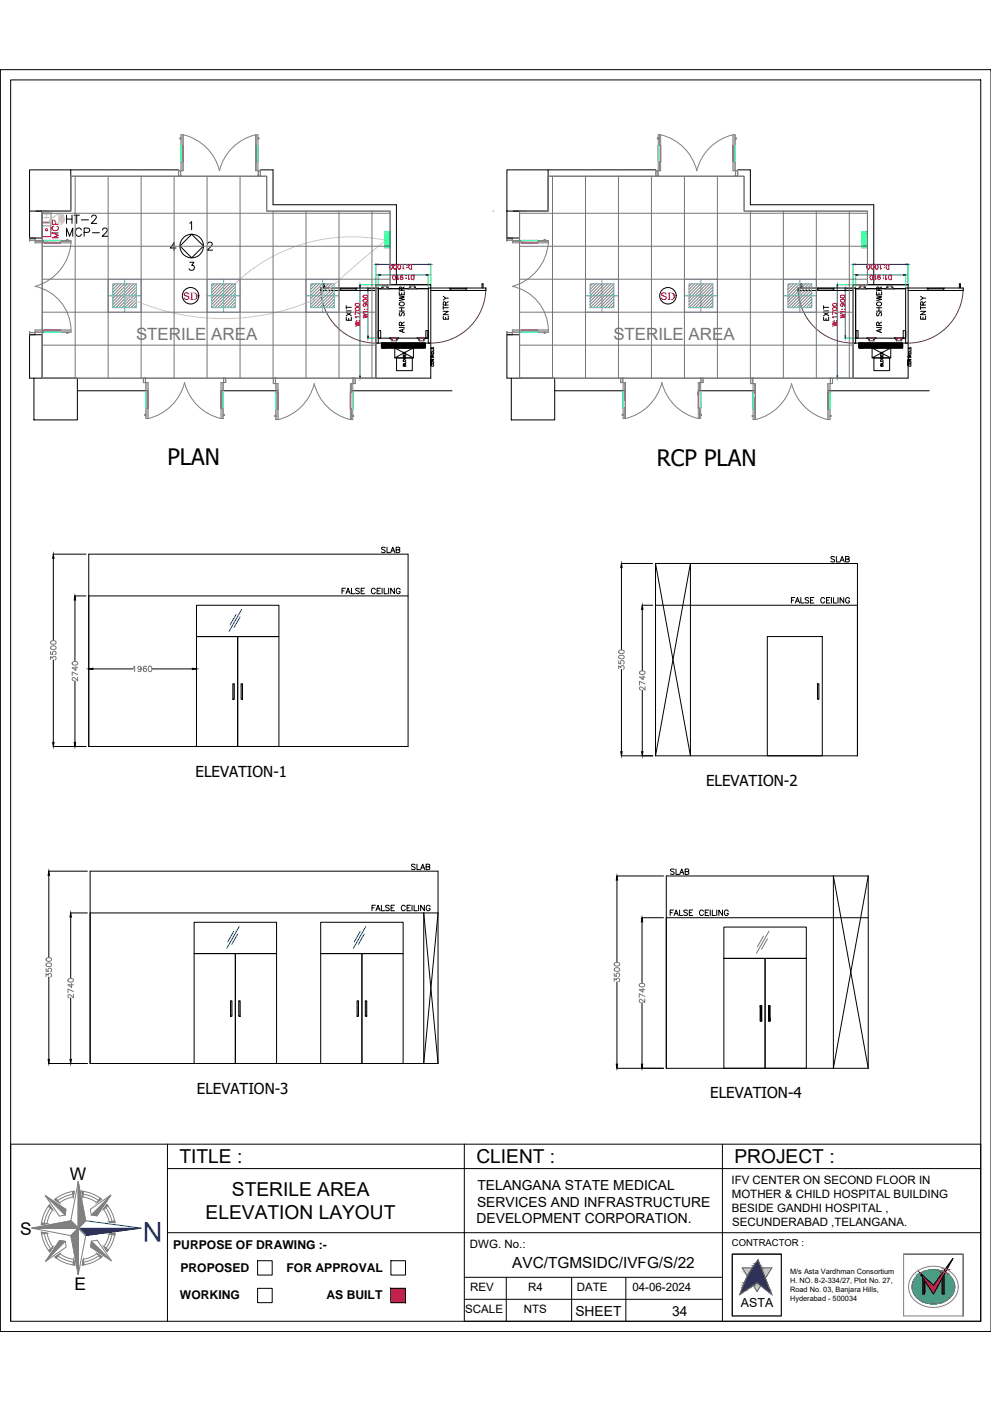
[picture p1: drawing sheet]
<svg xmlns="http://www.w3.org/2000/svg" width="420mm" height="594mm" viewBox="0 0 420 594" stroke-linecap="round" stroke-linejoin="round" font-family="sans-serif">
<defs><g id="words">
<text font-size="11.6" fill="#00f" x="68.8" y="518.3" transform="rotate(180 68.8 518.3)">N</text>
<g font-size="9.6">
<text x="71" y="197.3">PLAN</text>
<text x="278.5" y="197.4">RCP PLAN</text>
</g>
<g font-size="8.1">
<text x="76.1" y="493.3">TITLE :</text>
<text x="202" y="493.3">CLIENT :</text>
<text x="311.4" y="493.3">PROJECT :</text>
<text x="98.3" y="507.1">STERILE AREA</text>
<text x="87.2" y="516.9">ELEVATION LAYOUT</text>
</g>
<g font-size="7.4">
<text x="29.6" y="500.2">W</text>
<text x="8.5" y="523.5">S</text>
<text x="31.7" y="546.8">E</text>
</g>
<g font-size="7.2" fill="#767676">
<text x="57.7" y="144.1">STERILE AREA</text>
<text x="260" y="144.1">STERILE AREA</text>
</g>
<text font-size="7.1" x="27.2" y="96">HT-2</text>
<text font-size="7.1" fill="#808080" x="27.2" y="101.6">MCP-2</text>
<text font-size="6.5" x="217.2" y="537.5">AVC/TGMSIDC/IVFG/S/22</text>
<g font-size="6.4">
<text x="82.9" y="329.3">ELEVATION-1</text>
<text x="299.3" y="333.3">ELEVATION-2</text>
<text x="83.5" y="463.8">ELEVATION-3</text>
<text x="301.1" y="465.8">ELEVATION-4</text>
</g>
<text font-size="6.2" fill="#f0f" x="26.1" y="102" transform="rotate(-90 26.1 102)">MCP</text>
<g font-size="5.9">
<text x="202.4" y="504.7">TELANGANA STATE MEDICAL</text>
<text x="202.3" y="511.7">SERVICES AND INFRASTRUCTURE</text>
<text x="202.1" y="518.8">DEVELOPMENT CORPORATION.</text>
<text x="244" y="558.1">SHEET</text>
<text x="285" y="558.1">34</text>
</g>
<text font-size="5.7" fill="#dddd6e" x="22.2" y="96" transform="rotate(-90 22.2 96)">HT</text>
<g font-size="5.7">
<text x="160.9" y="235.7">SLAB</text>
<text x="351.4" y="239.5">SLAB</text>
<text x="173.6" y="370.1">SLAB</text>
<text x="283.3" y="372.2">SLAB</text>
</g>
<g font-size="5.3">
<text x="150.3" y="136.9" transform="rotate(-90 150.3 136.9)">EXIT</text>
<text x="191.2" y="136.5" transform="rotate(-90 191.2 136.5)">ENTRY</text>
<text x="352.4" y="136.9" transform="rotate(-90 352.4 136.9)">EXIT</text>
<text x="393.7" y="136.5" transform="rotate(-90 393.7 136.5)">ENTRY</text>
<text x="144.3" y="252.9">FALSE CEILING</text>
<text x="334.8" y="256.8">FALSE CEILING</text>
<text x="157" y="387.3">FALSE CEILING</text>
<text x="314.1" y="554.3">ASTA</text>
</g>
<g font-size="5.3" fill="#f00">
<text x="172.5" y="142.2" transform="rotate(-90 172.5 142.2)">AIR SHOWER</text>
<text x="375" y="142.2" transform="rotate(-90 375 142.2)">AIR SHOWER</text>
</g>
<g font-size="5.2">
<text x="73.4" y="529.4">PURPOSE OF DRAWING :-</text>
<text x="76.5" y="539.4">PROPOSED</text>
<text x="121.5" y="539.4">FOR APPROVAL</text>
<text x="76.3" y="550.7">WORKING</text>
<text x="138.4" y="550.7">AS BUILT</text>
</g>
<g font-size="4.9">
<text x="310.1" y="502">IFV CENTER ON SECOND FLOOR IN</text>
<text x="310.2" y="507.9">MOTHER &amp; CHILD HOSPITAL BUILDING</text>
<text x="310.2" y="513.8">BESIDE GANDHI HOSPITAL ,</text>
<text x="310.4" y="519.7">SECUNDERABAD ,TELANGANA.</text>
<text x="199.3" y="529.1">DWG. No.:</text>
<text x="199.3" y="547.6">REV</text>
<text x="223.9" y="547.6">R4</text>
<text x="244.6" y="547.6">DATE</text>
<text x="268.1" y="547.6">04-06-2024</text>
<text x="197.3" y="556.9">SCALE</text>
<text x="222.1" y="556.9">NTS</text>
</g>
<g font-size="4.4" fill="#f00">
<text x="77.6" y="127">SD</text>
<text x="280" y="127">SD</text>
</g>
<text font-size="4" x="310.3" y="528.3">CONTRACTOR :</text>
<g font-size="3.1">
<text x="335" y="544.1">H. NO. 8-2-334/27, Plot No. 27,</text>
<text x="335" y="540.4">M/s Asta Vardhman Consortium</text>
<text x="335" y="551.6">Hyderabad - 500034</text>
<text x="335" y="547.9">Road No. 03, Banjara Hills,</text>
</g>
</g></defs>
<!-- layer: FA-MNUAL CALL POINT -->
<path d="M17.9 94.5h3.7v5.9h-3.7z" fill="none" stroke="#f00" stroke-width=".42"/>
<!-- layer: WALL -->
<g fill="none" stroke="#000" stroke-width=".42">
<path d="M30 72h45.7M110.4 72h5.4v14.8h52.3v33.9M232.4 72h45.7M312.8 72h5.3v14.8h52.4v33.9M12.5 89.5v11.4h5.4v-11.4M15.2 89.5h5.4M209.1 89.5h.1M214.9 89.5v11.4h5.4v-11.4M217.6 89.5h5.3M14.4 160.3h-1.9v-18.4h5.4v18.4M32.8 165.7h30M93.7 165.7h24.2"/>
<path d="M148.5 165.7h43.1M216.8 160.3h-1.9v-18.4h5.4v18.4M235.2 165.7h30M296.1 165.7h24.2M350.9 165.7h43.1M22.6 235h13.9M22.6 236.7v34.9M37.6 235h135.4v81.5h-135.4zM263.4 238.9h13.4M277.9 238.9h85.6v81.6h-85.6M277.9 238.9v81.6M277.9 238.9l14.8 81.6v-81.6l-14.8 81.6"/>
<path d="M31.7 252.7h4.8M31.8 254.4v26.1M37.6 252.7h135.4M263.5 240.7v34.9M272.3 256.6h4.5M272.3 258.4v26.1M277.9 256.6h85.6M22.6 279.9v34.9M31.8 288.7v26.1M39.4 283.6h17.1M64.4 283.6h17.1M83.3 283.5v.1"/>
<path d="M263.5 283.8v34.9M272.3 292.7v26M22.6 316.5h13.9M263.4 320.5h13.4M20.7 369.4h16.3M20.7 371.2v34.9M38.2 369.4h147.5v81.6h-147.5zM261.5 371.4h19.8M261.6 373.2v34.9M368.1 371.4h-85.6v81.6h85.6M368.1 371.4v81.6M368.1 371.4l-14.8 81.6v-81.6l14.8 81.6"/>
<path d="M29.9 387.1h7.1M30 388.9v26M38.2 387.1h147.5l-6 63.9v-63.9l6 63.9M272.2 389.2h9.1M272.2 390.9v26.1M282.5 389.2h85.6M20.7 414.3v34.9M261.6 416.3v35M30 423.2v26M272.2 425.2v26.1M20.7 451h16.3M261.5 453h19.8"/>
</g>
<!-- layer: COL -->
<path d="M12.5 72h17.5v17.5h-17.5zM214.9 72h17.5v17.5h-17.5zM14.4 160.3h18.4v17.8h-18.4zM216.8 160.3h18.4v17.8h-18.4z" fill="none" stroke="#000" stroke-width=".42"/>
<!-- layer: Double Leaf Door -->
<g fill="none" stroke="#f0f" stroke-width=".42">
<path d="M76.7 61.7l.1 6.9zM76.7 61.7v6.9h1v-6.9M76.7 61.7h1M76.8 61.7v6.9M77.6 61.7l.1 6.9zM77.6 61.7v6.9M108.4 61.7l.1 6.9zM108.4 61.7v6.9h1v-6.9M108.4 61.7h1M108.5 61.7v6.9M109.3 61.7l.1 6.9zM109.3 61.7v6.9"/>
<path d="M279.1 61.7l.1 6.9zM279.1 61.7v6.9h1v-6.9M279.1 61.7h1M279.2 61.7v6.9M280 61.7l.1 6.9zM280 61.7v6.9M310.7 61.7l.1 6.9zM310.7 61.7v6.9h1.1v-6.9M310.7 61.7h1.1M310.8 61.7v6.9M311.6 61.7l.2 6.9zM311.6 61.7v6.9"/>
<path d="M18.7 102.9l6.9 .1zM18.7 102l6.9 .1zM18.7 102.9h6.9M18.7 102.1h6.9M25.6 102h-6.9v1h6.9M221.1 102.9l6.9 .1zM221.1 102l6.9 .1zM221.1 102.9h6.9M221.1 102.1h6.9M228 102h-6.9v1h6.9M228 102v1M18.7 139.9l6.9 .1z"/>
<path d="M25.6 139.9h-6.9v1h6.9M25.6 139.9v1M221.1 139.9l6.9 .1zM228 139.9h-6.9v1h6.9M228 139.9v1M18.7 140.8l6.9 .1zM18.7 140h6.9M18.7 140.8h6.9M221.1 140.8l6.9 .1zM221.1 140h6.9M221.1 140.8h6.9M61.8 166.1l.1 6.9z"/>
<path d="M61.8 173v-6.9h1v6.9M61.8 173h1M61.9 166.1v6.9M62.7 166.1l.1 6.9zM62.7 166.1v6.9M93.7 166.1l.1 6.9zM93.7 173v-6.9h1v6.9M93.7 173h1M93.8 166.1v6.9M94.6 166.1l.1 6.9zM94.6 166.1v6.9M116.9 166.5l.1 6.9z"/>
<path d="M116.9 173.4v-6.9h1v6.9M116.9 173.4h1M117 166.5v6.9M117.8 166.5l.1 6.9zM117.8 166.5v6.9M148.5 166.5l.2 6.9zM148.5 173.4v-6.9h1.1v6.9M148.5 173.4h1.1M148.7 166.5v6.9M149.5 166.5l.1 6.9zM149.5 166.5v6.9M264.2 166.1l.1 6.9z"/>
<path d="M264.2 173v-6.9h1v6.9M264.2 173h1M264.3 166.1v6.9M265.1 166.1l.1 6.9zM265.1 166.1v6.9M296.1 166.1l.1 6.9zM296.1 173v-6.9h1v6.9M296.1 173h1M296.2 166.1v6.9M297 166.1l.1 6.9zM297 166.1v6.9M319.3 166.5l.1 6.9z"/>
<path d="M319.3 173.4v-6.9h1v6.9M319.3 173.4h1M319.4 166.5v6.9M320.2 166.5l.1 6.9zM320.2 166.5v6.9M350.9 166.5l.1 6.9zM350.9 173.4v-6.9h1v6.9M350.9 173.4h1M351 166.5v6.9M351.8 166.5l.1 6.9zM351.8 166.5v6.9"/>
</g>
<g fill="#f0f" stroke="#f0f" stroke-width=".42">
<path d="M18.7 103l6.9-.1zM18.7 102.9h6.9z"/>
<path d="M18.7 102.1l6.9-.1zM18.7 102h6.9z"/>
<path d="M18.7 140l6.9-.1zM18.7 139.9h6.9z"/>
<path d="M18.7 140.9l6.9-.1zM18.7 140.8h6.9z"/>
<path d="M77.6 61.7l.1 6.9zM77.6 61.7l.1 6.9z"/>
<path d="M76.7 61.7l.1 6.9zM76.7 61.7l.1 6.9z"/>
<path d="M108.4 61.7l.1 6.9zM108.4 61.7l.1 6.9z"/>
<path d="M109.3 61.7l.1 6.9zM109.3 61.7l.1 6.9z"/>
<path d="M93.7 166.1l.1 6.9zM93.7 166.1l.1 6.9z"/>
<path d="M94.6 166.1l.1 6.9zM94.6 166.1l.1 6.9z"/>
<path d="M62.7 166.1l.1 6.9zM62.7 166.1l.1 6.9z"/>
<path d="M61.8 166.1l.1 6.9zM61.8 166.1l.1 6.9z"/>
<path d="M117.9 166.5l-.1 6.9zM117.8 166.5v6.9z"/>
<path d="M117 166.5l-.1 6.9zM116.9 166.5v6.9z"/>
<path d="M148.7 166.5l-.2 6.9zM148.5 166.5v6.9z"/>
<path d="M149.6 166.5l-.1 6.9zM149.5 166.5v6.9z"/>
<path d="M221.1 103l6.9-.1zM221.1 102.9h6.9z"/>
<path d="M221.1 102.1l6.9-.1zM221.1 102h6.9z"/>
<path d="M221.1 140l6.9-.1zM221.1 139.9h6.9z"/>
<path d="M221.1 140.9l6.9-.1zM221.1 140.8h6.9z"/>
<path d="M280 61.7l.1 6.9zM280 61.7l.1 6.9z"/>
<path d="M279.1 61.7l.1 6.9zM279.1 61.7l.1 6.9z"/>
<path d="M310.7 61.7l.1 6.9zM310.7 61.7l.1 6.9z"/>
<path d="M311.6 61.7l.2 6.9zM311.6 61.7l.2 6.9z"/>
<path d="M296.1 166.1l.1 6.9zM296.1 166.1l.1 6.9z"/>
<path d="M297 166.1l.1 6.9zM297 166.1l.1 6.9z"/>
<path d="M265.1 166.1l.1 6.9zM265.1 166.1l.1 6.9z"/>
<path d="M264.2 166.1l.1 6.9zM264.2 166.1l.1 6.9z"/>
<path d="M320.3 166.5l-.1 6.9zM320.2 166.5v6.9z"/>
<path d="M319.4 166.5l-.1 6.9zM319.3 166.5v6.9z"/>
<path d="M351 166.5l-.1 6.9zM350.9 166.5v6.9z"/>
<path d="M351.9 166.5l-.1 6.9zM351.8 166.5v6.9z"/>
</g>
<g fill="none" stroke="#808080" stroke-width=".42">
<path d="M76.4 58.6v.2M76.4 58.9v.1M76.4 59h.3M76.7 58.4l-.3 .1v.4M77.2 57.2v4.5M77.7 57.2h-1v15.2M77.7 57.2v15.2h-2v2.3h1.2h-.3v-2.3M108.4 57.2a20.7 20.7 0 0 0-15.4 15.2 20.6 20.6 0 0 0-15.3-15.2M108.4 57.2v15.2h2v2.3h-1.2h.3v-2.3M108.4 57.2h1v15.2M108.9 57.2v4.5M109.4 58.4l.3 .1v.4"/>
<path d="M109.4 59h.3M109.7 58.9v.1M109.7 58.6v.2M278.8 58.6v.2M278.8 58.9v.1M278.8 59h.3M279.1 58.4l-.3 .1v.4M279.6 57.2v4.5M280.1 57.2v15.2h-2v2.3h1.2h-.3v-2.3M280.1 57.2h-1v15.2M310.7 57.2a20.6 20.6 0 0 0-15.3 15.2 20.6 20.6 0 0 0-15.3-15.2M310.7 57.2v15.2h2.1v2.3h-1.2h.3v-2.3"/>
<path d="M310.7 57.2h1.1v15.2M311.2 57.2v4.5M311.8 58.4l.3 .1v.4M311.8 59h.2M312.1 58.9l-.1 .1M312.1 58.6v.2M76.6 72.4v2.2M77.2 68.6v3.8M108.9 68.6v3.8M109.2 74.7h.1M110.4 72.4v2.3M278.1 72.4v2.3"/>
<path d="M279.2 74.7h.1M279.6 68.6v3.8M311.2 68.6v3.8M311.8 72.4v2.2M312.7 72.4v2.3M12.6 102.1h.1M12.6 101.8l2.3 .1M14.8 101h-2.2l-.1 1.1v-1.2h2.4v2.1h15.2a20.8 20.8 0 0 1-15.2 18.4 19.2 19.2 0 0 1 15.2 18.5M14.9 102.5h3.8M14.9 102h15.2M215 101h2.2v.8M215 102.1h.1"/>
<path d="M215 101.8l2.2 .1M215 101.9l-.1 .2v-1.2h2.3v2.1h15.3M217.2 102.5h3.9M217.2 102h15.3v1M228 102.5h4.5M230.8 101.6h.2M231.1 101.6l.1 .1M231.1 101.6h-.4v.4M231.2 101.7v.3M232.5 103a20.8 20.8 0 0 1-15.3 18.4 19.2 19.2 0 0 1 15.3 18.5M30.1 139.9h-15.2v2h-2.4l.1-1.2v1.2M30.1 139.9v1h-15.2"/>
<path d="M232.5 139.9v1h-15.3M232.5 139.9h-15.3v2h-2.3v-1.2l.1 .3h2.2M12.6 141.1h2.2M12.6 141h2.3M14.9 140.4h3.8M25.6 140.4h4.5M28.3 140.9v.4l.5-.1v-.3M28.5 141.3h.1M215 141.1h2.2v.8M217.2 140.4h3.9M228 140.4h4.5M230.7 140.9v.4l.5-.1v-.3"/>
<path d="M230.8 141.3h.2M60.8 160.4v1.8h.9M61.5 175.8v.2M61.5 176.1v.1M61.5 176.2h.3M61.7 162.2v-1.8h.3h-1.2v1.8h2v15.3M61.8 175.7h-.3v.4M61.8 162.2v15.3h1M61.9 160.4h.1M62.3 162.2v3.9M62.3 173v4.5M62.8 177.5a20.8 20.8 0 0 0 15.4-15.3 20.8 20.8 0 0 0 15.5 15.3"/>
<path d="M94.2 162.2v3.9M94.2 173v4.5M94.7 175.7h.3v.4M94.7 176.2h.3M94.7 162.2v15.3h-1M94.8 160.5v1.7M95 175.8v.2M95 176.1v.1M95.7 162.2h-.9v-1.8h-.3h1.2v1.8h-2v15.3M115.9 160.4v2.2h.9M116.6 176.6h.1M116.6 176.3v.2"/>
<path d="M116.6 176.2v.4M116.6 176.1v.1M116.6 176.1h.3M116.6 176.6h.3M116.8 160.4v2.3M116.8 160.5l.3-.2h-1.2v2.4h2v15.2M116.9 162.7v15.2h1M117 160.4h.1M117.4 162.7v3.8M117.4 173.4v4.5M148.5 177.9a20.6 20.6 0 0 1-15.3-15.2 20.6 20.6 0 0 1-15.3 15.2M149.1 162.7v3.8"/>
<path d="M149.1 173.4v4.5M149.4 160.4h.1M149.6 176.1h.3M149.6 176.6h.3M149.6 162.7v15.2h-1.1M149.7 160.5l-.3-.2h1.2v2.4h-2.1v15.2M149.7 160.4v2.3M149.9 176.1v.1M149.9 176.6h.1M149.9 176.3v.2M149.9 176.2v.4M150.5 160.4v2.2h-.8"/>
<path d="M263.2 162.2h.8M263.8 175.8v.2M264.1 162.2l-.1-1.8h.4h-1.3v1.8h2.1v15.3M264.2 175.7h-.4l.1 .5h.3M264.2 162.2v15.3h1M264.7 162.2v3.9M264.7 173v4.5M265.2 177.5a20.8 20.8 0 0 0 15.4-15.3 20.8 20.8 0 0 0 15.5 15.3M296.6 162.2v3.9M296.6 173v4.5M297.1 175.7h.3v.5h-.3M297.1 162.2v15.3h-1"/>
<path d="M297.2 162.2v-1.8h-.3h1.2v1.8h-2v15.3M297.2 162.2h.9M297.4 175.8v.2M318.3 162.6h.8M318.9 176.3v.2M319.1 160.4l.1 2.3M319.2 160.5l.3-.2h-1.2v2.4h2v15.2M319.3 176.1l-.4 .1 .1 .4h.3M319.3 162.7v15.2h1M319.8 162.7v3.8M319.8 173.4v4.5M350.9 177.9a20.6 20.6 0 0 1-15.3-15.2 20.6 20.6 0 0 1-15.3 15.2"/>
<path d="M351.4 162.7v3.8M351.4 173.4v4.5M351.9 176.1l.4 .1v.4h-.4M351.9 162.7v15.2h-1M352 162.7v-2.2l-.2-.2h1.2v2.4h-2.1v15.2M352.1 160.4v2.2h.8M352.3 176.3v.2"/>
</g>
<g fill="none" stroke="#0ff" stroke-width=".42">
<path d="M76.7 61.7l.1 6.9zM109.3 61.7l.1 6.9zM279.1 61.7l.1 6.9zM311.6 61.7l.2 6.9zM18.7 102l6.9 .1zM221.1 102l6.9 .1zM18.7 140.8l6.9 .1zM221.1 140.8l6.9 .1zM61.8 166.1l.1 6.9zM94.6 166.1l.1 6.9zM116.9 166.5l.1 6.9zM149.5 166.5l.1 6.9z"/>
<path d="M264.2 166.1l.1 6.9zM297 166.1l.1 6.9zM319.3 166.5l.1 6.9zM351.8 166.5l.1 6.9z"/>
</g>
<!-- layer: AIR SHOWER -->
<g fill="none" stroke="#000" stroke-width=".42">
<path d="M137.2 122.1l.2-1.8 .2 1.8M144.1 123.2h7.2M144.1 122.1h7.2M144.4 122.3v.7M150.9 122.3v.7M159.3 120.7h23.3v39.6h-23.3zM159.3 123.2h-23.3v-1.1h24.4v23.4M160.4 122.4h21.2M161.3 122.4h.1M161.7 122.4h.1M162.1 121.7l-.4 .7M162.1 121.7h.1"/>
<path d="M162.2 121.7h.1M164.2 121.7h.1M164.2 121.7l.5 .7M164.7 122.4h.1M165.1 122.4h.1M175.8 121.7h.1M175.9 121.7l.5 .7M176.4 122.4h.1M176.7 122.4h.1M182.6 123.2h23.4v-1.1h-24.4v23.4M190.7 123l7.2 .2M190.7 122.1h7.2"/>
<path d="M191 122.3v.7M197.6 122.3v.7M204.4 122.1l.2-1.8 .2 1.8M340 120.5l-.2-.2-.3 .2v1.6M340 120.5v1.6M346.4 123.2h7.3M346.4 122.1h7.3M346.8 122.3v.7M353.3 122.3v.7M361.7 120.7h23.3v39.6h-23.3zM361.7 123.2h-23.3v-1.1h24.4v23.4M362.8 122.4h21.2"/>
<path d="M363.7 122.4h.1M364.1 122.4h-.1M364.4 121.7l-.3 .7M364.5 121.7h-.1M364.5 121.7h.1M364.6 121.7h.1M366.6 121.7h.1M366.7 121.7h.1M366.7 121.7h-.1M366.7 121.7l.4 .7M367.1 122.4h.1M367.5 122.4h-.1"/>
<path d="M367.5 122.4h.1M378.2 121.7h.1M378.2 121.7h.2M378.4 121.7h.1M378.4 121.7l.4 .7M378.8 122.4h.1M379.1 122.4h.1M385 123.2h23.4v-1.1h-24.4v23.4M393.1 123l7.2 .2M393.1 122.1h7.2M393.4 122.3v.7M399.9 122.3v.7"/>
<path d="M406.8 122.1l.2-1.8 .2 1.8M159.3 145.5h23.3M160.4 140.2h1v3.2h-1zM160.4 140.5l.1 2.5zM160.4 143.4h21.2M161.7 145.5h18.6v2h-18.6zM161.8 147.2l1.8-1.7-1.8 1.8 .2 .2M161.8 146.4l1-.9-1 1.1 1 .9M161.8 145.7l2.2 1.8M161.8 145.5v.1M162.1 145.5l-.3 .3 1.7 1.7M162.2 145.5l2.1 2 2.1-2"/>
<path d="M162.3 145.5l-.5 .4M162.3 145.5l-.5 .6 1.5 1.4 .2-.3M162.4 145.5l2.1 2 2.1-2M162.6 145.5l-.8 .8 1.2 1.2 2.1-2M162.7 145.5l2.1 2M163 145.5l2 2 2.1-2M163 145.5l-1.2 1.2M163.1 145.5l-1.3 1.3 .7 .7M163.3 145.5l-1.5 1.6 .5 .4 2-2M163.5 145.5l2 2 2.1-2M163.5 147l-.5 .5M163.5 146.5l-1 1"/>
<path d="M163.5 146.2l-1.3 1.3M163.7 145.5l2.1 2 2.1-2M163.8 145.5l-2 2M164 145.5l2 2M164.1 145.5l-2.1 2M164.2 145.5l2.1 2 2.1-2M164.5 145.5l2 2 2.1-2M164.6 145.5l-2.1 2M164.7 145.5l2.1 2M164.8 145.5l-2.1 2M165 145.5l2 2 2.1-2M165.2 145.5l2.1 2 2.1-2"/>
<path d="M165.2 143.3v.1M165.3 143.3l-.1 .1M165.3 143.3h.3M165.3 145.5l-2 2M165.5 145.5l2 2 2.1-2M165.6 143.3v.1M165.6 143.4l.4 .7M165.6 145.5l-2.1 2M165.7 145.5l2.1 2 2.1-2M165.9 145.5l-2.1 2-2-1.9M166 144.1h.1M166 145.5l2 2"/>
<path d="M166.1 145.5l-2.1 2M166.1 144v.1M166.2 145.5l2.1 2 2.1-2M166.5 145.5l2 2 2.1-2M166.7 145.5l2.1 2M166.9 145.5l-2.1 2M167 145.5l2 2 2.1-2M167.2 145.5l2.1 2 2.1-2M167.4 145.5l-2.1 2-2.1-2 .3 .3-1.7 1.6M167.4 147.5h7.9v4.3h-7.9zM167.4 147.5l7.9 4.3M167.5 145.5l2 2"/>
<path d="M167.7 145.5l2.1 2 2.1-2M168 145.5l2 2M168.1 144v.1M168.1 144.1h.1M168.1 145.5l-2 2M168.1 151.8h6.7v5.4h-6.7zM168.2 145.5l2.1 2 2.1-2M168.3 144.1h-.1M168.5 145.5l2 2 2.1-2M168.6 143.4l-.3 .7M168.7 145.5l2.1 2M168.9 145.5l-2.1 2"/>
<path d="M169 145.5l2 2 2.1-2M169.2 145.5l2.1 2 2.1-2M169.5 145.5l2 2M169.7 145.5l2.1 2 2.1-2M170 145.5l2 2 2.1-2M170.1 145.5l-2 2M170.2 145.5l2.1 2M170.5 145.5l2 2 2.1-2M170.7 145.5l2.1 2M170.9 145.5l-2.1 2M170.9 151.2l1.1 .3-1.1 .2 1.1 .3-1.1 .2M170.9 150.3v.7h1.1v-.7"/>
<path d="M171 145.5l2 2 2.1-2M171.2 145.5l2.1 2 2.1-2M171.5 154.8l.2-.2 .3 .2v.5h-1.1l.1-.7 .4 .1 .1 .6M171.5 150l-.4-.7-.2 .7h1.1M171.5 150.6v.4M171.5 145.5l2.1 2M171.6 145.5l-2 2M171.7 145.5l2.1 2 2.1-2M172 145.5l2.1 2 2-2M172 153.6v.6h-1.1M172 149.3l-.5 .4M172.1 145.5l-2 2"/>
<path d="M172.2 145.5l2.1 2M172.5 145.5l2.1 2 2-2M172.7 145.5l2.1 2M172.9 145.5l-2.1 2M173 145.5l2.1 2 2-2M173.2 145.5l2.1 2M173.5 145.5l2.1 2M173.6 145.5l-2 2M173.7 145.5l2.1 2 2.1-2M174 145.5l2.1 2 2.1-2M174.2 145.5l2.1 2M174.4 145.5l-2.1 2"/>
<path d="M174.5 145.5l2.1 2 2.1-2M174.8 145.5l2 2 2.1-2M174.9 145.5l-2.1 2M175 145.5l2.1 2 2.1-2M175.3 145.5l2 2 2.1-2M175.3 147.5l-7.9 4.3M175.5 145.5l2.1 2M175.6 145.5l-2 2M175.8 145.5l2 2 2.1-2M176 145.5l2.1 2 2.1-2M176.3 145.5l2 2M176.4 145.5l-2.1 2"/>
<path d="M176.5 145.5l2.1 2 1.7-1.7-.3-.3M176.8 145.5l2 2 1.5-1.4-.5-.6M176.9 143.3v.1M176.9 145.5l-2.1 2M176.9 143.3h.3M177 145.5l2.1 2M177.2 143.3v.1M177.2 143.4l.4 .7M177.3 145.5l2 2 1-.9-1-1.1M177.4 145.5l-2.1 2M177.5 145.5l2.1 2M177.6 144.1h.1"/>
<path d="M177.6 144.1h.2M177.7 145.5l-2.1 2M177.8 145.5l2 2 .5-.4M177.8 144v.1M178 145.5l2.1 2 .2-.2-1.8-1.8M178.3 145.5l2 2M178.4 145.5l-2.1 2M178.8 145.5l1.5 1.5M179 145.5l1.3 1.3-.7 .7M179.5 145.5l.8 .8-1.2 1.2M179.7 145.5l-2.1 2M179.7 144v.1"/>
<path d="M179.8 144.1h.1M179.9 144.1h.1M180.3 145.5h.1M180.3 143.4l-.4 .7M180.3 143.3v.1M180.3 143.3h.3M180.3 145.6l-1.9 1.9M180.6 140.2h1v3.2h-1zM180.6 143.3v.1M180.6 143.4h.1M181.5 140.5l.1 2.5zM182.6 155v-2.3v2.3"/>
<path d="M182.6 152.4l.1 2.6zM182.6 151l.1 .4zM182.8 152.4h1.1l-1.1 .7h1.1M182.8 151.7h1.1M182.8 151.3v.7M183 147.3v.8l.6-.8 .3 .3-.2 .5M183.1 154.6a.39 .39 0 0 0-.3 .4 .39 .39 0 0 0 .4 .3h.3a.39 .39 0 0 0 .4-.3 .39 .39 0 0 0-.3-.4M183.3 151.1v-.6l-.4-.1-.1 .7h1.1M183.9 148.3v.6h-1.1M183.9 150.4l-.6 .4M361.7 145.5h23.3M362.8 140.2h1v3.2h-1z"/>
<path d="M362.8 140.5l.1 2.5zM362.8 143.4h21.2M364.1 145.5h18.6v2h-18.6zM364.1 145.6l2 1.9M364.2 146.9l1.5-1.4-1.6 1.6 .5 .4M364.2 146.2l.8-.7-.9 .8 1.3 1.2M364.2 146.7l1.1-1.2 2.1 2M364.2 147.1l.5 .4M364.2 146.3l1.2 1.2M364.2 145.6l1.7 1.7M364.2 145.5l-.1 .1M364.3 145.5l2.1 2 2.1-2"/>
<path d="M364.5 145.5l-.4 .3 1.8 1.7M364.7 145.5l-.6 .6 1.6 1.4 2-2M364.8 145.5l2.1 2M365.1 145.5l2 2 2.1-2M365.2 145.5l-1.1 1.1 1.1 .9 2-2M365.5 145.5l-1.4 1.3 .8 .7 2.1-2M365.6 145.5l2 2 2.1-2M365.8 145.5l2.1 2 2.1-2M365.9 147.5h-.1M365.9 147.2l-.3 .3M365.9 146.7l-.8 .8M365.9 146.5l-1.1 1"/>
<path d="M365.9 146l-1.6 1.5M365.9 145.7l-1.7 1.7M366 145.5l-1.9 1.8 .3 .2 2.1-2M366.1 145.5l2 2M366.2 145.5l-2 2M366.3 145.5l2.1 2 2.1-2M366.6 145.5l2 2 2.1-2M366.7 145.5l-2.1 2M366.8 145.5l2.1 2M367.1 145.5l2.1 2 2-2M367.3 145.5l2.1 2 2.1-2M367.5 145.5l-2.2 2"/>
<path d="M367.6 145.5l2.1 2M367.6 143.3v.1M367.6 143.3h.3l.4 .8M367.8 145.5l2.1 2 2.1-2M368 145.5l-2.1 2M368.1 145.5l2.1 2M368.2 145.5l-2 2M368.3 144.1h.1M368.3 145.5l2.1 2 2.1-2M368.4 144.1h.1M368.5 144v.1M368.6 145.5l2.1 2 2.1-2"/>
<path d="M368.7 145.5l-2.1 2-2-2-.4 .4M368.9 145.5l2 2M369 145.5l-2.1 2M369.1 145.5l2.1 2 2.1-2M369.4 145.5l2 2 2.1-2M369.5 145.5l-2.1 2M369.6 145.5l2.1 2M369.7 147.5h8v4.3h-8zM369.7 147.5l8 4.3M369.9 145.5l2 2 2.1-2M370.1 145.5l2.1 2M370.2 145.5l-2 2"/>
<path d="M370.4 145.5l2 2 2.1-2M370.5 144v.1M370.5 144.1h.1M370.5 151.8h6.7v5.4h-6.7zM370.6 145.5l2.1 2 2.1-2M370.6 144.1h.1M370.9 145.5l2 2M371 145.5l-2.1 2M371 143.4l-.4 .7M371.1 145.5l2.1 2 2.1-2M371.4 145.5l2 2 2.1-2M371.6 145.5l2.1 2"/>
<path d="M371.8 145.5l-2.1 2M371.9 145.5l2 2 2.1-2M372.1 145.5l2.1 2 2.1-2M372.2 145.5l-2 2M372.4 145.5l2 2 2.1-2M372.6 145.5l2.1 2 2.1-2M372.9 145.5l2 2M373 145.5l-2.1 2M373.1 145.5l2.1 2 2.1-2M373.3 151.2l1.1 .3-1.1 .2 1.1 .3-1.1 .2M373.3 150.3v.7h1.1v-.7M373.4 145.5l2 2 2.1-2"/>
<path d="M373.6 145.5l2.1 2M373.8 145.5l-2.1 2M373.8 154.8l.2-.2 .4 .2v.5h-1.1l.1-.7 .4 .1v.6M373.8 150l-.3-.7-.2 .7h1.1M373.8 150.6v.4M373.9 145.5l2 2 2.1-2M374.1 145.5l2.1 2 2.1-2M374.3 145.5l-2.1 2M374.4 145.5l2 2M374.4 153.6v.6h-1.1M374.4 149.3l-.6 .4M374.6 145.5l2.1 2 2.1-2"/>
<path d="M374.9 145.5l2 2M375 145.5l-2 2M375.1 145.5l2.1 2 2.1-2M375.4 145.5l2 2 2.1-2M375.6 145.5l2.1 2-8 4.3M375.8 145.5l-2.1 2M375.9 145.5l2 2 2.1-2M376.1 145.5l2.1 2 2.1-2M376.4 145.5l2 2M376.6 145.5l2.1 2 2.1-2M376.9 145.5l2 2 2.1-2M377 145.5l-2 2"/>
<path d="M377.1 145.5l2.1 2 2.1-2M377.4 145.5l2 2 2.1-2M377.6 145.5l2.1 2M377.8 145.5l-2.1 2M377.9 145.5l2 2 2.1-2M378.1 145.5l2.1 2 2.1-2M378.4 145.5l2 2M378.5 145.5l-2 2M378.6 145.5l2.1 2 2-2M378.9 145.5l2.1 2 1.7-1.7-.3-.3M379 145.5l-2 2M379.1 145.5l2.1 2 1.5-1.4-.5-.6"/>
<path d="M379.3 143.3v.1M379.3 143.3h.3M379.4 145.5l2.1 2 1.2-1.2-.8-.8M379.6 143.3v.1M379.6 143.4l.4 .7M379.6 145.5l2.1 2M379.8 145.5l-2.1 2M379.9 145.5l2.1 2 .7-.7-1.3-1.3M380 144.1h.1M380.1 145.5l2.1 2 .5-.4M380.2 144.1h-.1M380.2 144v.1"/>
<path d="M380.4 145.5l2.1 2M380.5 145.5l-2 2M380.7 145.5l2 2M380.9 145.5l1.8 1.8-.2 .2M381.2 145.5l1.5 1.5M381.7 145.5l1 1-1 1M381.8 145.5l-2.1 2M382.1 144v.1M382.1 144.1h.2M382.3 144.1h.1M382.5 145.5l-2 2M382.9 140.2h1.1v3.2h-1.1z"/>
<path d="M383 143.4l-.3-.1-.4 .8M383.9 140.5l.1 2.5zM385 155v-2.3v2.3M385 152.4l.1 2.6zM385 151l.1 .4zM385.2 152.4h1.1l-1.1 .7h1.1M385.2 151.7h1.1M385.2 151.3v.7M385.4 147.3v.8l.6-.8 .3 .3-.2 .5M385.5 154.6a.39 .39 0 0 0-.3 .4 .39 .39 0 0 0 .4 .3h.3a.39 .39 0 0 0 .4-.3 .39 .39 0 0 0-.3-.4M385.7 151.1v-.6l-.4-.1-.1 .7h1.1M386.3 148.3v.6h-1.1"/>
<path d="M386.3 150.4l-.6 .4"/>
<circle cx="171.4" cy="152.9" r=".49"/>
<circle cx="183.3" cy="149.6" r=".49"/>
<circle cx="183.3" cy="153.8" r=".49"/>
<circle cx="373.8" cy="152.9" r=".49"/>
<circle cx="385.7" cy="149.6" r=".49"/>
<circle cx="385.7" cy="153.8" r=".49"/>
</g>
<g fill="none" stroke="#0f0" stroke-width=".42">
<path d="M159.3 111.9v8.4M160.4 116.3v5.4M181.6 116.3v5.4M182.6 111.9v8.4M361.7 111.9v8.4M362.8 116.3v5.4M384 116.3v5.4M385 111.9v8.4M152.4 120.7h6.5M155.7 122.4h4.2M162 121.7l-.1 .2M162 121.7h.1"/>
<path d="M162.2 121.3l-.2 .4M162.2 121.3h.1M164.2 121.3h.1M164.2 121.3l.2 .4M164.4 121.7h.1M164.4 121.7l.1 .2M175.9 121.3h.1M175.9 121.3l.1 .4M176 121.7h.1M176.1 121.7h.1M176.1 121.7v.2M354.8 120.7h6.5"/>
<path d="M358.1 122.4h4.2M364.4 121.7l-.1 .2M364.4 121.7h.1M364.6 121.3l-.2 .4M364.6 121.3h.1M366.6 121.3h.1M366.6 121.3l.2 .4M366.8 121.7h.1M366.8 121.7l.1 .2M378.2 121.3h.1M378.2 121.3l.3 .4M378.5 121.7h.1"/>
<path d="M378.5 121.7v.2M155.7 143.4h4.2M165.8 143.8l.1 .3M165.9 144.1h.1M165.9 144.1l.2 .4M166.1 144.5h.1M168.1 144.5h.1M168.3 144.1l-.2 .4M168.3 144.1h.1M168.4 144l-.1 .1M177.5 143.8v.3M177.5 144.1h.1"/>
<path d="M177.5 144.1l.3 .4M177.8 144.5h.1M179.8 144.5h.1M180 144.1l-.2 .4M180 144.1h.1M180 143.8v.3M358.1 143.4h4.2M368.2 144l.1 .1M368.2 143.8v.2M368.3 144.1l.2 .4M368.5 144.5h.1M370.5 144.5h.1"/>
<path d="M370.7 144.1l-.2 .4M370.7 144.1h.1M379.9 144v.1M379.9 143.8v.2M379.9 144.1h.1M379.9 144.1l.2 .4M380.1 144.5h.1M382.1 144.5h.1M382.4 144.1l-.3 .4M382.4 144.1h.1M382.4 143.8v.3M152.4 160.3h6.5"/>
<path d="M354.8 160.3h6.5"/>
</g>
<path d="M160.3 112.1h21.4M161.3 116.6h19.4M362.6 112.1h21.5M363.7 116.6h19.3M152.6 121.7v37.7M156 123.3v19.2M355 121.7v37.7M358.4 123.3v19.2" fill="none" stroke="#00f" stroke-width=".42"/>
<g fill="#00f" stroke="#00f" stroke-width=".42">
<path d="M155.8 142.5h.3l-.1 .9z"/>
<path d="M156 122.4l.1 .9h-.3z"/>
<path d="M152.6 120.7l.2 1h-.3z"/>
<path d="M152.5 159.4h.3l-.2 .9z"/>
<path d="M181.7 111.9l.9 .2-.9 .2z"/>
<path d="M159.3 112.1l1-.2v.4z"/>
<path d="M160.4 116.6l.9-.2v.3z"/>
<path d="M180.7 116.4l.9 .2-.9 .1z"/>
<path d="M358.2 142.5h.3l-.1 .9z"/>
<path d="M358.4 122.4l.1 .9h-.3z"/>
<path d="M355 120.7l.2 1h-.4z"/>
<path d="M354.8 159.4h.4l-.2 .9z"/>
<path d="M384.1 111.9l.9 .2-.9 .2z"/>
<path d="M361.7 112.1l.9-.2v.4z"/>
<path d="M362.8 116.6l.9-.2v.3z"/>
<path d="M383 116.4l1 .2-1 .1z"/>
</g>
<g fill="none" stroke="#f00" stroke-width=".42">
<path d="M165.4 112.4a.85 .85 0 0 1 1 .8 .85 .85 0 0 1-1 .8l-.3-.7zM166.7 116.8a.85 .85 0 0 1 1 .9 .85 .85 0 0 1-1 .8l-.2-.7zM167.1 112.4a.85 .85 0 0 1 1 .8 .85 .85 0 0 1-1 .8l-.2-.7zM168.7 116.7v1.9l.4-.3M168.9 112.4a.85 .85 0 0 1 1 .8 .85 .85 0 0 1-1 .8l-.2-.7zM170.8 117l-.1-.2a.81 .81 0 0 0-1.1 .8 .81 .81 0 0 0 1.2 .7 .58 .58 0 0 0-.3-.8 .58 .58 0 0 0-.8 .5M170.9 112.3v1.8l.4-.3M172.1 118h.1M172.1 116.9h.1M172.6 113.5h.1M172.6 112.4h.1M173.2 116.7v1.9l.4-.3"/>
<path d="M173.5 112.5l1-.2v1.8l-1-.2zM174.4 117l1.1-.3v1.9l-1.1-.3zM367.8 112.4a.85 .85 0 0 1 .9 .8 .85 .85 0 0 1-.9 .8l-.3-.7zM369.1 116.8a.85 .85 0 0 1 1 .9 .85 .85 0 0 1-1 .8l-.3-.7zM369.5 112.4a.85 .85 0 0 1 1 .8 .85 .85 0 0 1-1 .8l-.2-.7zM371.1 116.7v1.9l.4-.3M371.3 112.4a.85 .85 0 0 1 1 .8 .85 .85 0 0 1-1 .8l-.3-.7zM373.2 117l-.1-.2a.81 .81 0 0 0-1.1 .8 .81 .81 0 0 0 1.2 .7 .58 .58 0 0 0-.3-.8 .58 .58 0 0 0-.8 .5M373.3 112.3v1.8l.4-.3M374.5 118h.1M374.5 116.9h.1M374.9 113.5h.1"/>
<path d="M374.9 112.4h.1M375.6 116.7v1.9l.4-.3M375.8 112.5l1.1-.2v1.8l-1.1-.2zM377 116.8l.9-.1v1.9h-.6a1.04 1.04 0 0 1-.3-1.8zM150.6 136.5l1.8 .5-1.8 .4 1.8 .5-1.8 .4M150.7 130.7a.93 .93 0 0 1 1.1-.4 .93 .93 0 0 1 .6 1.1 .93 .93 0 0 1-1.2 .3 .93 .93 0 0 1-.5-1zM150.7 128.9a.93 .93 0 0 1 1.1-.4 .93 .93 0 0 1 .6 1.1 .93 .93 0 0 1-1.2 .4 .93 .93 0 0 1-.5-1.1zM152.3 136.1h.1M152.4 134.4h-1.8l.3 .4M152.4 133.1l-1.8-.9v1.2M153.9 133l1.9 .5-1.9 .4 1.9 .4-1.9 .5M154 127.2a.93 .93 0 0 1 1.2-.4 .93 .93 0 0 1 .5 1.1 .93 .93 0 0 1-1.1 .3 .93 .93 0 0 1-.6-1z"/>
<path d="M154 125.4a.93 .93 0 0 1 1.2-.4 .93 .93 0 0 1 .5 1.1 .93 .93 0 0 1-1.1 .3 .93 .93 0 0 1-.6-1zM154.6 128.7a.58 .58 0 0 1 .5 .8 .58 .58 0 0 1-.9 .3 .58 .58 0 0 1 0-1l1.5 .2-.2 .8M154.6 131.1h.1M155.6 131.1h.1M155.8 132.2h-1.9l.4 .5M162.2 121.3l.6 1M162.8 122.3h.1M162.8 122.4h.1M162.8 122.3v.1M163.6 122.3v.1M163.6 122.3h.1M164.2 121.3l-.6 1"/>
<path d="M173.9 121.4l.5 .9M174.4 122.3h.1M174.5 122.3v.1M174.5 122.4h.1M175.2 122.4h.1M175.8 121.3l-.5 1.1M353 136.5l1.8 .5-1.8 .4 1.8 .5-1.8 .4M353.1 130.7a.93 .93 0 0 1 1.1-.4 .93 .93 0 0 1 .5 1.1 .93 .93 0 0 1-1.1 .3 .93 .93 0 0 1-.5-1zM353.1 128.9a.93 .93 0 0 1 1.1-.4 .93 .93 0 0 1 .5 1.1 .93 .93 0 0 1-1.1 .4 .93 .93 0 0 1-.5-1.1zM354.7 136.1h.1M354.8 134.4h-1.8l.3 .4M354.8 133.1l-1.8-.9v1.2"/>
<path d="M356.3 133l1.9 .5-1.9 .4 1.9 .4-1.9 .5M356.4 127.2a.93 .93 0 0 1 1.2-.4 .93 .93 0 0 1 .5 1.1 .93 .93 0 0 1-1.1 .3 .93 .93 0 0 1-.6-1zM356.4 125.4a.93 .93 0 0 1 1.2-.4 .93 .93 0 0 1 .5 1.1 .93 .93 0 0 1-1.1 .3 .93 .93 0 0 1-.6-1zM356.9 128.7a.58 .58 0 0 1 .5 .8 .58 .58 0 0 1-.9 .3 .58 .58 0 0 1 .1-1l1.5 .2-.2 .8M356.9 131.1h.1M358 131.1h.1M358.2 132.2h-1.9l.4 .5M364.6 121.3l.6 1M365.2 122.3h.1M365.2 122.3v.1M365.2 122.4h.1M366 122.4h.1"/>
<path d="M366 122.3v.1M366 122.3h.1M366.6 121.4l-.6 .9M366.6 121.3v.1M377.6 122.4h.1M377.6 122.3v.1M377.6 122.3h.1M378.2 121.3l-.5 1M166.7 143.5l-.6 1M167.5 143.5l.6 1M178.4 143.5l-.6 1M178.4 143.5h-.1"/>
<path d="M178.4 143.4v.1M178.4 143.4h.1M179.1 143.4h.1M179.2 143.5h.1M179.2 143.4v.1M179.2 143.5l.6 1M369.1 143.5l-.6 1M369.9 143.5l.6 1M380.7 143.5l-.5 1M380.7 143.5h.1M380.7 143.4v.1M380.8 143.4h-.1"/>
<path d="M381.5 143.4h.1M381.5 143.5h.1M381.5 143.4v.1M381.6 143.5l.5 1"/>
</g>
<g fill="none" stroke="#723939" stroke-width=".42">
<path d="M136 122.1a23.4 23.4 0 0 0 23.3 23.4M161.7 122.4h3.1M162.2 121.3h2M173.3 122.4h3.1M173.9 121.3h2M206 122.1a23.4 23.4 0 0 1-23.4 23.4M338.4 122.1a23.4 23.4 0 0 0 23.3 23.4M364 122.4h3.1M364.6 121.3h2M375.7 122.4h3.1M376.2 121.3h2M408.4 122.1a23.4 23.4 0 0 1-23.4 23.4"/>
<path d="M165.6 143.3h1.5M166.1 144.5h2M177.2 143.3h3.1M177.8 144.5h2M367.9 143.3h1.6M368.5 144.5h2M379.6 143.3h3.1M380.2 144.5h1.9"/>
</g>
<!-- layer: ELE-4M UPS P.SB -->
<g fill="none" stroke="#767676" stroke-width=".42">
<path d="M30 74.7h83.1v14.8h52.3v31.3h-6.1v39.6h-141.4v-70.9h12.1zM31.9 74.7v85.6M45.9 74.7v85.6M59.8 74.7v85.6M73.8 74.7v85.6M87.8 74.7v85.6M101.8 74.7v85.6M232.4 74.7h83.1v14.8h52.3v31.3h-6.1v39.6h-141.4v-70.9h12.1zM234.3 74.7v85.6M248.2 74.7v85.6M262.2 74.7v85.6M276.2 74.7v85.6"/>
<path d="M290.2 74.7v85.6M304.2 74.7v85.6M17.9 90.4h147.5M115.8 89.5v70.8M129.7 89.5v70.8M143.7 89.5v70.8M157.7 89.5v70.8M220.3 90.4h147.5M318.1 89.5v70.8M332.1 89.5v70.8M346.1 89.5v70.8M360.1 89.5v70.8"/>
<path d="M17.9 118.4h147.5M17.9 104.4h147.5M220.3 118.4h147.5M220.3 104.4h147.5M17.9 132.4h141.4M220.3 132.4h141.4M17.9 146.4h141.4M220.3 146.4h141.4"/>
</g>
<!-- layer: FA-BELOW SMOKE DERECTOR -->
<g fill="none" stroke="#000" stroke-width=".42">
<circle cx="80.8" cy="125.4" r="3.5"/>
<circle cx="283.2" cy="125.4" r="3.5"/>
</g>
<!-- layer: ELE-LIGHTING WIRING -->
<path d="M164.2 101.4a316.4 316.4 0 0 0-27.5 24 95.7 95.7 0 0 1-83.9 0M164.3 102.1a71.6 71.6 0 0 0-69.5 23.3" fill="none" stroke="#debad0" stroke-width=".42"/>
<!-- layer: ELE-42W EMERGENCY DOWN LIGHT -->
<g fill="none" stroke="#608ec6" stroke-width=".42">
<path d="M45.9 118.4h13.9v14h-13.9zM52.8 118.4v14M87.8 118.4h14v14h-14zM94.8 118.4v14M129.7 118.4h14v14h-14zM136.7 118.4v14M248.2 118.4h14v14h-14zM255.2 118.4v14M290.2 118.4h14v14h-14zM297.2 118.4v14M332.1 118.4h14v14h-14zM339.1 118.4v14"/>
<path d="M45.9 125.4h13.9M47.8 120.4h10.1v10.1h-10.1zM87.8 125.4h14M89.7 120.4h10.1v10.1h-10.1zM129.7 125.4h14M131.7 120.4h10.1v10.1h-10.1zM248.2 125.4h14M250.2 120.4h10.1v10.1h-10.1zM290.2 125.4h14M292.1 120.4h10.1v10.1h-10.1zM332.1 125.4h14M334.1 120.4h10.1v10.1h-10.1z"/>
</g>
<g fill="none" stroke="#808080" stroke-width=".42">
<path d="M48.9 120.4l-1.1 1M50.2 120.4l-2.4 2.3M51.4 120.4l-3.6 3.6M52.7 120.4l-4.9 4.9M54 120.4l-6.2 6.2M55.3 120.4l-7.5 7.5M56.6 120.4l-8.8 8.8M57.9 120.4l-10.1 10.1M57.9 121.7l-8.8 8.8M57.9 122.9l-7.5 7.6M57.9 124.2l-6.2 6.3M57.9 125.5l-5 5"/>
<path d="M57.9 126.8l-3.7 3.7M57.9 128.1l-2.4 2.4M57.9 129.4l-1.1 1.1M90.8 120.4l-1.1 1M92.1 120.4l-2.4 2.3M93.4 120.4l-3.7 3.6M94.7 120.4l-5 4.9M96 120.4l-6.3 6.2M97.3 120.4l-7.6 7.5M98.5 120.4l-8.8 8.8M99.8 120.4l-10.1 10.1M99.8 121.7l-8.8 8.8"/>
<path d="M99.8 122.9l-7.5 7.6M99.8 124.2l-6.2 6.3M99.8 125.5l-4.9 5M99.8 126.8l-3.6 3.7M99.8 128.1l-2.3 2.4M99.8 129.4l-1 1.1M132.8 120.4l-1.1 1M134 120.4l-2.3 2.3M135.3 120.4l-3.6 3.6M136.6 120.4l-4.9 4.9M137.9 120.4l-6.2 6.2M139.2 120.4l-7.5 7.5"/>
<path d="M140.5 120.4l-8.8 8.8M141.8 120.4l-10.1 10.1M141.8 121.7l-8.8 8.8M141.8 122.9l-7.5 7.6M141.8 124.2l-6.2 6.3M141.8 125.5l-5 5M141.8 126.8l-3.7 3.7M141.8 128.1l-2.4 2.4M141.8 129.4l-1.1 1.1M251.3 120.4l-1.1 1M252.5 120.4l-2.3 2.3M253.8 120.4l-3.6 3.6"/>
<path d="M255.1 120.4l-4.9 4.9M256.4 120.4l-6.2 6.2M257.7 120.4l-7.5 7.5M259 120.4l-8.8 8.8M260.3 120.4l-10.1 10.1M260.3 121.7l-8.8 8.8M260.3 122.9l-7.5 7.6M260.3 124.2l-6.3 6.3M260.3 125.5l-5 5M260.3 126.8l-3.7 3.7M260.3 128.1l-2.4 2.4M260.3 129.4l-1.1 1.1"/>
<path d="M293.2 120.4l-1.1 1M294.5 120.4l-2.4 2.3M295.8 120.4l-3.7 3.6M297.1 120.4l-5 4.9M298.3 120.4l-6.2 6.2M299.6 120.4l-7.5 7.5M300.9 120.4l-8.8 8.8M302.2 120.4l-10.1 10.1M302.2 121.7l-8.8 8.8M302.2 122.9l-7.5 7.6M302.2 124.2l-6.2 6.3M302.2 125.5l-4.9 5"/>
<path d="M302.2 126.8l-3.6 3.7M302.2 128.1l-2.4 2.4M302.2 129.4l-1.1 1.1M335.1 120.4l-1 1M336.4 120.4l-2.3 2.3M337.7 120.4l-3.6 3.6M339 120.4l-4.9 4.9M340.3 120.4l-6.2 6.2M341.6 120.4l-7.5 7.5M342.9 120.4l-8.8 8.8M344.2 120.4l-10.1 10.1M344.2 121.7l-8.8 8.8"/>
<path d="M344.2 122.9l-7.6 7.6M344.2 124.2l-6.3 6.3M344.2 125.5l-5 5M344.2 126.8l-3.7 3.7M344.2 128.1l-2.4 2.4M344.2 129.4l-1.1 1.1"/>
</g>
<!-- layer: ELE-6M RAW P.SB -->
<g fill="none" stroke="#0f0" stroke-width=".42">
<path d="M163.1 98.2h2.3v6.9h-2.3zM163.7 99.5h1.2v.6h-1.2zM163.7 98.7h1.2v.6h-1.2zM365.4 98.2h2.4v6.9h-2.4zM366.1 99.5h1.2v.6h-1.2zM366.1 98.7h1.2v.6h-1.2zM163.7 101.1h1.2v.6h-1.2zM163.7 100.3h1.2v.6h-1.2zM163.7 102.7h1.2v.6h-1.2zM163.7 101.9h1.2v.6h-1.2zM163.7 103.5h1.2v1.1h-1.2zM164 104.4h.1"/>
<path d="M164.1 103.8h.1M164.6 104v.1M366.1 101.1h1.2v.6h-1.2zM366.1 100.3h1.2v.6h-1.2zM366.1 102.7h1.2v.6h-1.2zM366.1 101.9h1.2v.6h-1.2zM366.1 103.5h1.2v1.1h-1.2zM366.4 103.7h.1M366.4 104.4h.1M366.5 103.8h.1M366.9 104l.2 .1z"/>
</g>
<!-- layer: MEP_HVAC_RA_DUCT -->
<g fill="none" stroke="#000" stroke-width=".42">
<path d="M83.3 256.7h35v13.2h-35zM83.3 269.9h17.5v46.6h-17.5zM100.8 269.9h17.5v46.6h-17.5zM325.3 269.9h23.3v50.6h-23.3zM82.3 391.1h35v13.3h-35zM136 391.1h34.9v13.3h-34.9zM306.9 393.1h35v13.3h-35zM82.3 404.4h17.5v46.6h-17.5zM99.8 404.4h17.5v46.6h-17.5zM136 404.4h17.4v46.6h-17.4zM153.4 404.4h17.5v46.6h-17.5zM306.9 406.4h17.5v46.6h-17.5z"/>
<path d="M324.4 406.4h17.5v46.6h-17.5z"/>
</g>
<!-- layer: 0 -->
<g fill="#dbdbdb" stroke="#dbdbdb" stroke-width=".42">
<path d="M98.7 290l.6 6.5v-6.5zM98.7 290l.6 6.5h-.6z"/>
<path d="M102.2 290l.6 6.5v-6.5zM102.2 290l.6 6.5h-.6z"/>
<path d="M346.6 290l.6 6.5v-6.5zM346.6 290l.6 6.5h-.6z"/>
<path d="M97.7 424.4l.6 6.5v-6.5zM97.7 424.4l.6 6.5h-.6z"/>
<path d="M101.2 424.4l.6 6.5v-6.5zM101.2 424.4l.6 6.5h-.6z"/>
<path d="M151.4 424.4l.6 6.5v-6.5zM151.4 424.4l.6 6.5h-.6z"/>
<path d="M154.9 424.4l.6 6.5v-6.5zM154.9 424.4l.6 6.5h-.6z"/>
</g>
<g fill="none" stroke="#000" stroke-width=".42">
<path d="M.2 29.5h420v535.1h-420zM4.5 33.9h411.3v526.4h-411.3zM80.4 94.7l.8-.7v3.4M81.3 99.3l5 5-5 5-5-5zM74.6 105.2h-2.4l1.6-2.3v3.4M80.5 111.2h1.7l-.9 1.3a1.13 1.13 0 0 1 .8 1.8 1.13 1.13 0 0 1-2-.3M88 103.5l.7-.8h.6l.7 .6-.5 1.2-1.6 1.6h2.2M98.7 290h.6v6.5h-.6zM102.2 290h.6v6.5h-.6zM346.6 290h.6v6.5h-.6zM97.7 424.4h.6v6.5h-.6zM101.2 424.4h.6v6.5h-.6z"/>
<path d="M151.4 424.4h.6v6.5h-.6zM154.9 424.4h.6v6.5h-.6zM322.3 426.4h.6v6.6h-.6zM325.8 426.4h.6v6.6h-.6zM196.9 485.2v75.1h218.9M415.8 485.2h-411.3v75.1M331.2 531.8h-20.7v26.2h20.7M383.1 531.8h25.3v26.2M310.5 557.9v-26.1h20.8v26.1"/>
<circle cx="81.3" cy="104.3" r="5"/>
</g>
<!-- layer: SECTION -->
<path d="M102.4 258.4l-5.3 9.3M100.1 260.5l-2.6 4.5M101.8 261.6l-2.5 4.4M99.1 395l-2.6 4.4M100.8 396l-2.5 4.5M101.4 392.9l-5.3 9.3M152.7 395l-2.5 4.4M154.4 396l-2.5 4.5M155.1 392.9l-5.3 9.3" fill="none" stroke="#00f" stroke-width=".42"/>
<!-- layer: WALL -->
<g fill="#000" stroke="#000" stroke-width=".42">
<path d="M22.6 235l.3 1.7h-.6zM31.8 252.7l.3 1.7h-.6zM263.5 238.9l.3 1.8h-.6zM272.3 256.6l.3 1.8h-.6zM37.6 283.6l1.8-.2v.5zM81.5 283.4l1.8 .2-1.8 .3zM22.3 314.8h.6l-.3 1.7zM31.5 314.8h.6l-.3 1.7zM263.2 318.7h.6l-.3 1.8zM272 318.7h.6l-.3 1.8zM20.7 369.4l.3 1.8h-.6zM261.6 371.4l.3 1.8h-.6z"/>
<path d="M30 387.1l.3 1.8h-.6zM272.2 389.2l.3 1.7h-.6zM20.4 449.2h.6l-.3 1.8zM29.7 449.2h.6l-.3 1.8zM261.3 451.3h.6l-.3 1.7zM271.9 451.3h.6l-.3 1.7z"/>
</g>
<g fill="none" stroke="#767676" stroke-width=".42">
<path d="M21.4 279.6v-1.2l.9 .7a.78 .78 0 0 1 1.3-.6 .78 .78 0 0 1-.3 1.4M21.4 276.3v1.1l1 .1a.82 .82 0 0 1 0-1.2 .82 .82 0 0 1 1.3 .1 .82 .82 0 0 1-.4 1.2M21.6 274.2a1.16 1.16 0 0 1 1.4-.4 1.16 1.16 0 0 1 .7 1.3 1.16 1.16 0 0 1-1.5 .4 1.16 1.16 0 0 1-.6-1.3zM21.6 272a1.16 1.16 0 0 1 1.4-.5 1.16 1.16 0 0 1 .7 1.4 1.16 1.16 0 0 1-1.5 .4 1.16 1.16 0 0 1-.6-1.3zM262.4 278.2a1.16 1.16 0 0 1 1.5-.5 1.16 1.16 0 0 1 .6 1.3 1.16 1.16 0 0 1-1.4 .5 1.16 1.16 0 0 1-.7-1.3zM262.4 275.9a1.16 1.16 0 0 1 1.5-.4 1.16 1.16 0 0 1 .6 1.3 1.16 1.16 0 0 1-1.4 .5 1.16 1.16 0 0 1-.7-1.4zM30.7 280.8a1.16 1.16 0 0 1 1.4-.4 1.16 1.16 0 0 1 .7 1.3 1.16 1.16 0 0 1-1.4 .5 1.16 1.16 0 0 1-.7-1.4zM32.2 282.6v1.7l-1.6-1.1h2.3M32.9 287.2v1.5l-1.8-1.4-.5 .9 .6 .4M32.9 286.1l-2.3-1.2v1.6M56.5 282.9l.6-.4v2.3M59.9 283.3a.72 .72 0 0 1-1 .6 .72 .72 0 0 1-.3-1.2 .72 .72 0 0 1 1.1 .1l.2 .5a1.09 1.09 0 0 1-.9 1.5l-.5-.3"/>
<path d="M62.1 282.8l-.1-.2a1.14 1.14 0 0 0-1.4 .8 1.14 1.14 0 0 0 .8 1.4 .72 .72 0 0 0 .8-.7 .72 .72 0 0 0-.7-.7 .72 .72 0 0 0-.8 .6M63.2 282.6a1.14 1.14 0 0 1 1.4 .8 1.14 1.14 0 0 1-.9 1.4l-.7-.4-.2-.9zM262.3 283.6v-1.2l.9 .6a.78 .78 0 0 1 1.3-.5 .78 .78 0 0 1-.3 1.3M262.3 280.3v1.1l1 .1a.82 .82 0 0 1 0-1.3 .82 .82 0 0 1 1.2 .2 .82 .82 0 0 1-.3 1.2M271.3 284.8a1.16 1.16 0 0 1 1.4-.4 1.16 1.16 0 0 1 .7 1.3 1.16 1.16 0 0 1-1.5 .4 1.16 1.16 0 0 1-.6-1.3zM272.7 286.6v1.6l-1.6-1.1h2.4M273.5 291.1v1.6l-1.9-1.5-.5 .9 .6 .5M273.5 290l-2.4-1.1v1.6M19.5 414.1v-1.3l.9 .7a.78 .78 0 0 1 1.3-.6 .78 .78 0 0 1-.3 1.4M19.5 410.7v1.2l1 .1a.82 .82 0 0 1 0-1.3 .82 .82 0 0 1 1.3 .2 .82 .82 0 0 1-.4 1.2M19.6 408.6a1.16 1.16 0 0 1 1.5-.4 1.16 1.16 0 0 1 .7 1.3 1.16 1.16 0 0 1-1.5 .5 1.16 1.16 0 0 1-.7-1.4zM19.6 406.4a1.16 1.16 0 0 1 1.5-.4 1.16 1.16 0 0 1 .7 1.3 1.16 1.16 0 0 1-1.5 .4 1.16 1.16 0 0 1-.7-1.3z"/>
<path d="M28.9 415.3a1.16 1.16 0 0 1 1.4-.5 1.16 1.16 0 0 1 .7 1.4 1.16 1.16 0 0 1-1.4 .4 1.16 1.16 0 0 1-.7-1.3zM30.4 417v1.7l-1.6-1.1h2.3M260.4 416.1v-1.2l.9 .6a.78 .78 0 0 1 1.2-.5 .78 .78 0 0 1-.2 1.3M260.4 412.8v1.1l1 .1a.82 .82 0 0 1 0-1.2 .82 .82 0 0 1 1.2 .1 .82 .82 0 0 1-.3 1.2M260.5 410.7a1.16 1.16 0 0 1 1.4-.5 1.16 1.16 0 0 1 .7 1.4 1.16 1.16 0 0 1-1.4 .4 1.16 1.16 0 0 1-.7-1.3zM260.5 408.4a1.16 1.16 0 0 1 1.4-.4 1.16 1.16 0 0 1 .7 1.3 1.16 1.16 0 0 1-1.4 .5 1.16 1.16 0 0 1-.7-1.4zM271.1 417.3a1.16 1.16 0 0 1 1.5-.4 1.16 1.16 0 0 1 .7 1.3 1.16 1.16 0 0 1-1.5 .4 1.16 1.16 0 0 1-.7-1.3zM272.6 419.1v1.6l-1.6-1.1h2.4M31.1 421.6v1.5l-1.9-1.4-.4 .9 .6 .4M31.1 420.5l-2.3-1.1v1.5M273.4 423.6v1.6l-1.9-1.5-.5 .9 .6 .5M273.4 422.5l-2.4-1.1v1.6"/>
</g>
<!-- layer: 0 -->
<g fill="#000" stroke="#000" stroke-width=".42">
<path d="M322.3 426.4l.6 6.6v-6.6zM322.3 426.4l.6 6.6h-.6z"/>
<path d="M325.8 426.4l.6 6.6v-6.6zM325.8 426.4l.6 6.6h-.6z"/>
</g>
<!-- layer: SECTION -->
<path d="M323.7 397l-2.6 4.5M325.4 398.1l-2.5 4.4M326 394.9l-5.3 9.3" fill="none" stroke="#767676" stroke-width=".42"/>
<!-- layer: ELE-SOCKET NMBERING -->
<g fill="none" stroke="#000" stroke-width=".42">
<path d="M284.1 387h.9M285.6 385.9h-1.5v2.3M285.8 388.2l.9-2.3 .9 2.3M286.1 387.4h1.1M288.1 385.9v2.3h1.4M291.5 386.2l-.6-.3-1 .3 .2 .6 1.4 .7v.4l-.6 .3-1-.3M292.2 387h.9M293.7 385.9h-1.5v2.3h1.5M298.2 386.4a.85 .85 0 0 0-.9-.5 .85 .85 0 0 0-.7 .9v.5a.85 .85 0 0 0 .7 .9 .85 .85 0 0 0 .9-.5M299 387h.9M300.5 385.9h-1.5v2.3h1.5M301.1 385.9v2.3"/>
<path d="M302 385.9v2.3h1.3M303.9 385.9v2.3M306.3 385.9v2.3l-1.5-2.3v2.3M308.8 386.4a.86 .86 0 0 0-1-.5 .86 .86 0 0 0-.7 .9v.5a.83 .83 0 0 0 .8 .9 .83 .83 0 0 0 .9-.9h-.6"/>
</g>
<!-- layer: hatch -->
<path d="M415.8 485.2v75.1" fill="none" stroke="#000" stroke-width=".42"/>
<!-- layer: TITLE -->
<g fill="none" stroke="#808080" stroke-width=".42">
<path d="M19.2 507l8.8 5.9-.4 2.4-2.4 .4zM21.4 512.3a14.6 14.6 0 0 0-2.6 6.4M22.3 513a13.2 13.2 0 0 0-2.4 5.9l-2.4 .4a15.7 15.7 0 0 1 3.4-8.4l1.4 2.1M23.1 508.7a15.7 15.7 0 0 1 8.4-3.6l-.5 2.5a13.3 13.3 0 0 0-5.8 2.5zM30 517.7l3.2 3.1-3.2-3.1M30 517.7l-16.5 3.1 16.6 3.2 3.1 16.5 3.2-16.6M30.9 506.4a14.6 14.6 0 0 0-6.4 2.7M33.2 501.1v19.7v-19.7M34.6 505.1a15.7 15.7 0 0 1 8.5 3.4l-2.1 1.4a13.3 13.3 0 0 0-5.9-2.4l-.5-2.4M35.3 506.4a14.6 14.6 0 0 1 6.4 2.6M36.3 517.6l-3.1-16.5-3.2 16.6M36.3 517.6l-3.1 3.2v19.7v-19.7l3.2 3.1-3.2-3.1z"/>
<path d="M38.3 512.8l8.7-6-5.9 8.8-2.4-.4zM44.8 512.1a14.6 14.6 0 0 1 2.7 6.2M45.3 510.7a15.7 15.7 0 0 1 3.4 7.8l-2.4-.4a13.4 13.4 0 0 0-2.4-5.3zM13.5 520.8h19.7l-3.1 3.2 3.1-3.2zM17.5 522.5l2.5 .4a13.3 13.3 0 0 0 2.5 5.9l-1.4 2a15.7 15.7 0 0 1-3.6-8.3zM18.8 523.1a14.6 14.6 0 0 0 2.7 6.4M23.3 533l2-1.4a13.4 13.4 0 0 0 6 2.4l.4 2.5a15.7 15.7 0 0 1-8.4-3.5zM24.7 532.6a14.6 14.6 0 0 0 6.4 2.6M25.3 526l2.4 .4 .4 2.4-8.7 6zM35.3 534a13.4 13.4 0 0 0 5.9-2.5l2 1.4a15.7 15.7 0 0 1-8.3 3.5zM38.8 526.3l2.4-.4 6 8.7-8.8-5.9zM41.9 532.5a14.6 14.6 0 0 1-6.4 2.7"/>
<path d="M46.3 523.3l2.5-.4a15.8 15.8 0 0 1-3.4 7.8l-1.4-2.1a13.4 13.4 0 0 0 2.3-5.3zM47.5 523.1a14.6 14.6 0 0 1-2.5 6.2"/>
</g>
<g fill="#808080" stroke="#808080" stroke-width=".42">
<path d="M33.2 501.1l3.1 16.5-3.1 3.2z"/>
<path d="M33.2 520.8v19.7l-3.1-16.5z"/>
<path d="M41.2 531.5l2 1.4-.6 .5z"/>
<path d="M38.8 526.3l8.4 8.3-8.8-5.9z"/>
<path d="M44 528.6l1.9 1.4-.5 .7z"/>
<path d="M35.3 534l.4 2.3-.8 .1z"/>
<path d="M31.3 534l.4 2.5-.8-.1z"/>
<path d="M20.6 530.2l1.9-1.4-1.4 2z"/>
<path d="M23.3 533l2-1.4-1.3 1.9z"/>
<path d="M25.3 526l2.4 .4-8.3 8.4z"/>
<path d="M13.5 520.8l16.5-3.1 3.2 3.1z"/>
<path d="M17.5 522.5l2.5 .4-2.4 .4z"/>
<path d="M17.6 518.5l2.3 .4-2.4 .4z"/>
<path d="M47 506.8l-5.9 8.8-2.4-.4z"/>
<path d="M42.4 508l.7 .5-2.1 1.4z"/>
<path d="M45.3 510.7l.5 .7-1.9 1.4z"/>
<path d="M34.6 505.1l.8 .1-.3 2.3z"/>
<path d="M19.2 507l8.8 5.9-.4 2.4z"/>
<path d="M30.7 505.3l.8-.2-.4 2.5z"/>
<path d="M20.9 510.9l1.4 2.1-1.9-1.4z"/>
<path d="M23.1 508.7l.7-.5 1.4 1.9z"/>
<path d="M46.3 518.1l2.3-.5 .1 .9z"/>
<path d="M46.3 523.3l2.5-.4-.2 .9z"/>
</g>
<path d="M36.3 517.6l23.5 3.2-23.4 3.1" fill="none" stroke="#00f" stroke-width=".42"/>
<path d="M33.2 520.8h26.6l-23.4 3.1z" fill="#00f" stroke="#00f" stroke-width=".42"/>
<!-- layer: MEP_HVAC_TEXT -->
<path d="M71 495.5h344.8M71 485.2v75.1M306.3 485.2v75.1M71 522.7h344.8M196.9 541.6h109.4M196.9 551h109.4M214.7 541.6v18.7M242.4 541.6v18.7M265.3 541.6v18.7" fill="none" stroke="#000" stroke-width=".42"/>
<!-- layer: 0.0 -->
<path d="M109.2 534.6h6.2v6.1h-6.2zM165.7 534.6h6.2v6.1h-6.2zM389.9 539.6l5.9 5.5 8.2-11.4-8.2 15zM109.2 546.3h6.2v6.1h-6.2zM165.7 546.3h6.2v6.1h-6.2zM391.2 541.7v7h.8v-5.9M400.3 540.5v8.2h-.8v-6.9" fill="none" stroke="#000" stroke-width=".42"/>
<!-- layer: MEP_HVAC_TEXT -->
<path d="M165.7 546.3l6.2 6.1v-6.1zM165.7 546.3l6.2 6.1h-6.2z" fill="#f00" stroke="#f00" stroke-width=".42"/>
<!-- layer: 0.0 -->
<g fill="#000" stroke="#000" stroke-width=".42">
<path d="M391.2 541.7l.2 .1zM400.3 540.5v1.2h-.7z"/>
<path d="M391.2 541.8l.8 1zM391.2 541.8l.8 1h-.8z"/>
<path d="M391.2 542.8l.8 5.9v-5.9zM391.2 542.8l.8 5.9h-.8z"/>
<path d="M399.6 541.7l.7 .1zM399.6 541.7l.7 .1z"/>
<path d="M399.5 541.8l.8 6.9v-6.9zM399.5 541.8l.8 6.9h-.8z"/>
</g>
<g fill="#139b48" stroke="#139b48" stroke-width=".42">
<path d="M395.4 538.4h.6z"/>
<path d="M399.5 541.8l-.1 .3z"/>
<path d="M395.2 552.9h1.1z"/>
<path d="M395.4 538.4h.9zM395.3 538.4h1z"/>
<path d="M395.3 538.4l1.2 .1zM395 538.5h1.5z"/>
<path d="M395 538.5h1.7zM394.8 538.5h1.9z"/>
<path d="M394.8 538.5h2.1zM394.6 538.5h2.3z"/>
<path d="M394.6 538.5h2.5zM394.4 538.5h2.7z"/>
<path d="M394.4 538.5l2.9 .1zM394.1 538.6h3.2z"/>
<path d="M394.1 538.6h3.5zM394 538.6h3.6z"/>
<path d="M394 538.6h3.8zM393.7 538.6h4.1z"/>
<path d="M393.7 538.6l4.3 .1zM393.5 538.7h4.5z"/>
<path d="M393.5 538.7h4.7zM393.3 538.7h4.9z"/>
<path d="M393.3 538.7l5.1 .1zM393.1 538.8h5.3z"/>
<path d="M393.1 538.8h5.5zM392.9 538.8h5.7z"/>
<path d="M392.9 538.8l5.9 .1zM392.7 538.9h6.1z"/>
<path d="M392.7 538.9h6.3zM392.5 538.9h6.5z"/>
<path d="M392.5 538.9l6.7 .1zM392.3 539h6.9z"/>
<path d="M392.3 539h7.1zM392.1 539h7.3z"/>
<path d="M392.1 539l7.5 .1zM391.9 539.1h7.7z"/>
<path d="M391.9 539.1l7.9 .1zM391.7 539.2h8.1z"/>
<path d="M391.7 539.2l8.3 .1zM391.5 539.3h8.5z"/>
<path d="M391.5 539.3h8.5zM391.3 539.4h8.6z"/>
<path d="M391.3 539.4h8.6zM391 539.5h8.8z"/>
<path d="M391 539.5h8.8zM390.6 539.7h9.1z"/>
<path d="M400.7 539.7l.4 .1zM400.7 539.7l.4 .1z"/>
<path d="M390.6 539.7h9.1zM390.3 539.9h9.2z"/>
<path d="M400.6 539.8l.8 .2zM400.6 539.8l.8 .2h-.9z"/>
<path d="M390.1 540l.2 .2zM389.8 540.2h.5z"/>
<path d="M400.5 540l1.3 .3zM400.5 540l1.3 .3h-1.4z"/>
<path d="M389.8 540.2l.7 .2zM389.5 540.4l.3-.2 .7 .2z"/>
<path d="M400.4 540.3l1.7 .2zM400.4 540.3l1.7 .2h-1.8z"/>
<path d="M400.3 540.5h1.8zM400.3 540.5h1.8z"/>
<path d="M389.5 540.4l1.1 .3zM389.2 540.7l.3-.3 1.1 .3z"/>
<path d="M400.3 540.5l2.1 .2zM400.3 540.5l2.1 .2h-2.1z"/>
<path d="M389.2 540.7l1.6 .2-.2-.2zM388.9 540.9l.3-.2 1.6 .2z"/>
<path d="M400.3 540.7l2.4 .3-.3-.3zM400.3 540.7l2.4 .3h-2.4z"/>
<path d="M388.9 540.9l2.1 .3-.2-.3zM388.6 541.2l.3-.3 2.1 .3z"/>
<path d="M400.3 541l2.6 .3-.2-.3zM400.3 541l2.6 .3h-2.6z"/>
<path d="M388.6 541.2l2.5 .3-.1-.3zM388.6 541.2l2.5 .3h-2.7z"/>
<path d="M400.3 541.3l2.9 .3-.3-.3zM400.3 541.3l2.9 .3h-2.9z"/>
<path d="M388.4 541.5l2.8 .2zM388.4 541.5l2.8 .2h-3z"/>
<path d="M388.2 541.7l3 .1zM388.2 541.7l3 .1z"/>
<path d="M400.3 541.6l3.1 .2-.2-.2zM400.3 541.6l3.1 .2h-3.1z"/>
<path d="M388.1 541.8l3.1 .3v-.3zM388.1 541.8l3.1 .3h-3.3z"/>
<path d="M400.3 541.8l3.3 .3-.2-.3zM400.3 541.8l3.3 .3h-3.3z"/>
<path d="M387.9 542.1l3.3 .3v-.3zM387.9 542.1l3.3 .3h-3.5z"/>
<path d="M400.3 542.1l3.5 .4-.2-.4zM400.3 542.1l3.5 .4h-3.5z"/>
<path d="M387.7 542.4l3.5 .3v-.3zM387.7 542.4l3.5 .3h-3.7z"/>
<path d="M400.3 542.5l3.7 .3-.2-.3zM400.3 542.5l3.7 .3h-3.7z"/>
<path d="M387.5 542.7l3.7 .3v-.3zM387.5 542.7l3.7 .3h-3.8z"/>
<path d="M400.3 542.8l3.9 .3-.2-.3zM400.3 542.8l3.9 .3h-3.9z"/>
<path d="M387.4 543l3.8 .3v-.3zM387.4 543l3.8 .3h-4z"/>
<path d="M400.3 543.1l4 .3-.1-.3zM400.3 543.1l4 .3h-4z"/>
<path d="M387.2 543.3l4 .4v-.4zM387.2 543.3l4 .4h-4.1z"/>
<path d="M400.3 543.4l4.2 .3-.2-.3zM400.3 543.4l4.2 .3h-4.2z"/>
<path d="M387.1 543.7l4.1 .3v-.3zM387.1 543.7l4.1 .3h-4.2z"/>
<path d="M400.3 543.7l4.3 .4-.1-.4zM400.3 543.7l4.3 .4h-4.3z"/>
<path d="M387 544l4.2 .3v-.3zM387 544l4.2 .3h-4.3z"/>
<path d="M400.3 544.1l4.3 .3v-.3zM400.3 544.1l4.3 .3h-4.3z"/>
<path d="M386.9 544.3l4.3 .4v-.4zM386.9 544.3l4.3 .4h-4.4z"/>
<path d="M400.3 544.4l4.4 .4-.1-.4zM400.3 544.4l4.4 .4h-4.4z"/>
<path d="M386.8 544.7l4.4 .3v-.3zM386.8 544.7l4.4 .3h-4.4z"/>
<path d="M400.3 544.8l4.5 .3-.1-.3zM400.3 544.8l4.5 .3h-4.5z"/>
<path d="M390.3 539.9l5.5 5.2 3.7-5.2zM390.3 539.9l5.5 5.2z"/>
<path d="M386.8 545l4.4 .4v-.4zM386.8 545l4.4 .4h-4.5z"/>
<path d="M400.3 545.1l4.5 .4v-.4zM400.3 545.1l4.5 .4h-4.5z"/>
<path d="M386.7 545.4l4.5 .3v-.3zM386.7 545.4l4.5 .3h-4.5z"/>
<path d="M400.3 545.5l4.5 .3v-.3zM400.3 545.5l4.5 .3h-4.5z"/>
<path d="M386.7 545.7l4.5 .4v-.4zM386.7 545.7l4.5 .4h-4.5z"/>
<path d="M400.3 545.8l4.5 .3v-.3zM400.3 545.8l4.5 .3h-4.5z"/>
<path d="M386.7 546.1l4.5 .3v-.3zM386.7 546.1l4.5 .3h-4.4z"/>
<path d="M400.3 546.1l4.4 .4 .1-.4zM400.3 546.1l4.4 .4h-4.4z"/>
<path d="M386.8 546.4l4.4 .3v-.3zM386.8 546.4l4.4 .3h-4.4z"/>
<path d="M400.3 546.5l4.4 .3v-.3zM400.3 546.5l4.4 .3h-4.4z"/>
<path d="M386.8 546.7l4.4 .4v-.4zM386.8 546.7l4.4 .4h-4.3z"/>
<path d="M400.3 546.8l4.3 .4 .1-.4zM400.3 546.8l4.3 .4h-4.3z"/>
<path d="M386.9 547.1l4.3 .3v-.3zM386.9 547.1l4.3 .3h-4.2z"/>
<path d="M400.3 547.2l4.2 .3 .1-.3zM400.3 547.2l4.2 .3h-4.2z"/>
<path d="M387 547.4l4.2 .4v-.4zM387 547.4l4.2 .4h-4.1z"/>
<path d="M400.3 547.5l4.1 .3 .1-.3zM400.3 547.5l4.1 .3h-4.1z"/>
<path d="M387.1 547.8l4.1 .3v-.3zM387.1 547.8l4.1 .3h-4z"/>
<path d="M400.3 547.8l3.9 .4 .2-.4zM400.3 547.8l3.9 .4h-3.9z"/>
<path d="M387.2 548.1l4 .3v-.3zM387.2 548.1l4 .3h-3.8z"/>
<path d="M400.3 548.2l3.8 .3 .1-.3zM400.3 548.2l3.8 .3h-3.8z"/>
<path d="M399.4 542.1l.1 6.4zM399.4 542.1l.1 6.4h-3.7z"/>
<path d="M392 543l3.6 5.5zM392 543l3.6 5.5h-3.6z"/>
<path d="M400.3 548.5h3.8zM400.3 548.5l3.7 .2z"/>
<path d="M395.8 548.5l3.7 .2zM395.8 548.5l3.7 .2z"/>
<path d="M392 548.5l3.8 .2zM392 548.5l3.8 .2z"/>
<path d="M387.4 548.4l3.8 .3v-.3zM387.4 548.4l3.8 .3h-3.7z"/>
<path d="M387.5 548.7h16.5zM387.5 548.7h16.4z"/>
<path d="M387.6 548.7h16.3zM387.6 548.7l16.3 .1z"/>
<path d="M387.6 548.8l16.1 .2 .2-.2zM387.6 548.8l16.1 .2h-15.9z"/>
<path d="M387.8 549h15.9zM387.8 549l15.9 .1z"/>
<path d="M387.8 549.1l15.7 .2 .2-.2zM387.8 549.1l15.7 .2h-15.5z"/>
<path d="M388 549.3h15.5zM388 549.3l15.5 .1z"/>
<path d="M388 549.4l15.3 .2 .2-.2zM388 549.4l15.3 .2h-15.1z"/>
<path d="M388.2 549.6h15.1zM388.2 549.6l15 .1z"/>
<path d="M388.3 549.7h14.9zM388.3 549.7l14.8 .2z"/>
<path d="M388.5 549.9h14.6zM388.5 549.9l14.5 .1z"/>
<path d="M388.5 550h14.5zM388.5 550l14.3 .2z"/>
<path d="M388.7 550.2h14.1zM388.7 550.2l14 .1z"/>
<path d="M388.8 550.3h13.9zM388.8 550.3l13.7 .2z"/>
<path d="M389 550.5h13.5zM389 550.5h13.4z"/>
<path d="M389.1 550.5h13.3zM389.1 550.5l13.1 .2z"/>
<path d="M389.3 550.7h12.9zM389.3 550.7l12.8 .1z"/>
<path d="M389.4 550.8h12.7zM389.4 550.8l12.5 .2z"/>
<path d="M389.6 551h12.3zM389.6 551h12.2z"/>
<path d="M389.7 551h12.1zM389.7 551l11.9 .2z"/>
<path d="M389.9 551.2h11.7zM389.9 551.2h11.6z"/>
<path d="M390 551.2h11.5zM390 551.2l11.2 .2z"/>
<path d="M390.3 551.4h10.9zM390.3 551.4l10.9 .1z"/>
<path d="M390.4 551.5h10.8zM390.4 551.5l10.5 .1z"/>
<path d="M390.6 551.6h10.3zM390.6 551.6l10.2 .1z"/>
<path d="M390.7 551.7h10.1zM390.7 551.7l9.8 .1z"/>
<path d="M391 551.8h9.5zM391 551.8h9.4z"/>
<path d="M391.1 551.8h9.3zM391.1 551.8l9.1 .2z"/>
<path d="M391.3 552h8.9zM391.3 552h8.8z"/>
<path d="M391.4 552h8.7zM391.4 552l8.4 .1z"/>
<path d="M391.7 552.1h8.1zM391.7 552.1l8 .1z"/>
<path d="M391.8 552.2h7.9zM391.8 552.2l7.6 .1z"/>
<path d="M392.1 552.3h7.3zM392.1 552.3h7.2z"/>
<path d="M392.2 552.3h7.1zM392.2 552.3l6.8 .1z"/>
<path d="M392.5 552.4h6.5zM392.5 552.4h6.4z"/>
<path d="M392.6 552.4h6.3zM392.6 552.4l6 .1z"/>
<path d="M392.9 552.5h5.7zM392.9 552.5l5.6 .1z"/>
<path d="M393 552.6h5.5zM393 552.6h5.2z"/>
<path d="M393.3 552.6h4.9zM393.3 552.6l4.7 .1z"/>
<path d="M393.5 552.7h4.5zM393.5 552.7h4.2z"/>
<path d="M393.8 552.7h3.9zM393.8 552.7h3.8z"/>
<path d="M393.9 552.7h3.7zM393.9 552.7l3.4 .1z"/>
<path d="M394.2 552.8h3.1zM394.2 552.8h3z"/>
<path d="M394.3 552.8h2.9zM394.3 552.8h2.6z"/>
<path d="M394.6 552.8h2.3zM394.6 552.8l2.2 .1z"/>
<path d="M394.7 552.9h2.1zM394.7 552.9h1.7z"/>
<path d="M395 552.9h1.4zM395 552.9h1.3z"/>
<path d="M395.2 552.9h.8zM395.5 552.9h.5z"/>
</g>
<g fill="#ed1f24" stroke="#ed1f24" stroke-width=".42">
<path d="M404 533.7l-2.4 4.3h-.7z"/>
<path d="M400.9 538h.7z"/>
<path d="M400 539.3l.4 .1z"/>
<path d="M400 539.3h.9z"/>
<path d="M400.9 538l.6 .2zM401.2 538.2h.3z"/>
<path d="M400.9 538l.3 .2zM400.9 538l.3 .2z"/>
<path d="M400.8 538.2l.6 .1zM400.8 538.2l.6 .1z"/>
<path d="M400.7 538.3l.2 1 .5-1zM400.7 538.3l.2 1h-.9z"/>
<path d="M400 539.3l.8 .1zM400.4 539.4h.4z"/>
<path d="M399.8 539.4l.9 .2zM399.8 539.4l.9 .2h-1z"/>
<path d="M399.7 539.6l.8 .4 .2-.4zM399.7 539.6l.8 .4h-1z"/>
<path d="M399.5 540l-1.8 5.1 2.8-5.1zM399.5 540l-1.8 5.1h-1.9z"/>
<path d="M390.2 540l5.6 5.1zM390.2 540l5.6 5.1h-2.3z"/>
<path d="M393.5 545.1l2.3 3.6zM393.5 545.1h4.2l-1.9 3.6z"/>
</g>
<!-- layer: 0 -->
<path d="M389.9 539.6l.4 .3z" fill="#ed1f24" stroke="#ed1f24" stroke-width=".42"/>
<!-- layer: 0.0 -->
<path d="M310.5 531.8h20.7l.1 26.2h-20.8zM383.1 531.8h25.3v26.2h-25.3zM387.7 540l3-2 3.6-1 3.8 .2 3.4 1.1 2.7 2.1 1.6 2.7 .5 3-.9 3-1.1 1.6-1.5 1.5-3.8 1.8-4.4 .3-4.3-1.1-3.1-2.5-1.1-1.6-.7-1.9-.2-2 .4-1.8 .8-1.8zM388.6 541.2a10.2 10.2 0 0 1 15.5 1.6 6.8 6.8 0 0 1-4.8 9.5 9.3 9.3 0 0 1-12.5-5.7 6.2 6.2 0 0 1 1.8-5.4z" fill="none" stroke="#808080" stroke-width=".42"/>
<!-- layer: 0 -->
<g fill="#c7c8ca" stroke="#c7c8ca" stroke-width=".42">
<path d="M316.3 540.2h1.1l-.3 .4z"/>
<path d="M322.7 537.6h4.5l-2.1 3.5z"/>
<path d="M319.3 545l1.7-1.1 1.4 1.1z"/>
<path d="M319.3 545l3.2 .2z"/>
<path d="M314.7 537.6l4.3 .4 .4-.4zM314.7 537.6l4.3 .4h-4.1z"/>
<path d="M314.9 538l3.8 .5 .3-.5zM314.9 538l3.8 .5h-3.5z"/>
<path d="M315.2 538.5l3.1 .4 .4-.4zM315.2 538.5l3.1 .4h-2.8z"/>
<path d="M315.5 538.9l2.5 .4 .3-.4zM315.5 538.9l2.5 .4h-2.3z"/>
<path d="M315.7 539.3l2 .4 .3-.4zM315.7 539.3l2 .4h-1.7z"/>
<path d="M316 539.7l1.4 .5 .3-.5zM316 539.7l1.4 .5h-1.1z"/>
<path d="M316.3 540.2l.3 .4h.5zM316.6 540.6h.5l-.3 .5z"/>
<path d="M322.7 537.6l1.4 3.5h1zM324.1 541.1h1l-.6 .9z"/>
<path d="M319.3 545l3.2 .2zM319.4 545.2h3.1l-1.5 2.5z"/>
</g>
<path d="M319.6 537.6h-4.9l2.1 3.5M321.4 534.2l5.8 14.7-6.2-5-7.3 5 3.5-8.3zM322.7 537.6h4.5l-2.7 4.4M319.3 545l1.7 2.7 1.5-2.5" fill="none" stroke="#636466" stroke-width=".42"/>
<g fill="#293189" stroke="#293189" stroke-width=".42">
<path d="M321.4 534.2l.7 1.7h-1.9z"/>
<path d="M314.4 547h2.1l-2.8 1.9z"/>
<path d="M321 543.9h4.2l1.3 3.1z"/>
<path d="M320.2 535.9l2.2 .9-.3-.9zM320.2 535.9l2.2 .9h-2.8z"/>
<path d="M319.6 536.8l3.1 .8-.3-.8zM319.6 536.8l3.1 .8h-3.7z"/>
<path d="M319 537.6l3.9 .5-.2-.5zM319 537.6l3.9 .5h-4.2z"/>
<path d="M318.7 538.1l4.4 .4-.2-.4zM318.7 538.1l4.4 .4h-4.7z"/>
<path d="M318.4 538.5l4.9 .5-.2-.5zM318.4 538.5l4.9 .5h-5.2z"/>
<path d="M318.1 539l5.3 .4-.1-.4zM318.1 539l5.3 .4h-5.5z"/>
<path d="M317.9 539.4l5.7 .4-.2-.4zM317.9 539.4l5.7 .4h-6z"/>
<path d="M317.6 539.8l6.2 .5-.2-.5zM317.6 539.8l6.2 .5h-6.4z"/>
<path d="M317.4 540.3l6.6 .5-.2-.5zM317.4 540.3l6.6 .5h-6.9z"/>
<path d="M317.1 540.8l7.1 .4-.2-.4zM317.1 540.8l7.1 .4h-7.3z"/>
<path d="M316.9 541.2l7.4 .5-.1-.5zM316.9 541.2l7.4 .5h-7.7z"/>
<path d="M316.6 541.7l7.9 .5-.2-.5zM316.6 541.7l7.9 .5h-8.1z"/>
<path d="M316.4 542.2l8.3 .4-.2-.4zM316.4 542.2l8.3 .4h-8.5z"/>
<path d="M316.2 542.6l8.7 .5-.2-.5zM316.2 542.6l8.7 .5h-8.9z"/>
<path d="M316 543.1l9.2 .8-.3-.8zM316 543.1l9.2 .8h-9.6z"/>
<path d="M315.6 543.9h5.4zM315.6 543.9l5.1 .2z"/>
<path d="M315.6 544.1l3.7 .9 1.4-.9zM315.6 544.1l3.7 .9h-4.1z"/>
<path d="M315.2 545l2.7 1 1.4-1zM315.2 545l2.7 1h-3.1z"/>
<path d="M321 543.9l3.8 3.1h1.7zM324.8 547h1.7l.7 1.9z"/>
<path d="M314.8 546l1.7 1 1.4-1zM314.8 546l1.7 1h-2.1z"/>
</g>
<use href="#words"/>
</svg>
